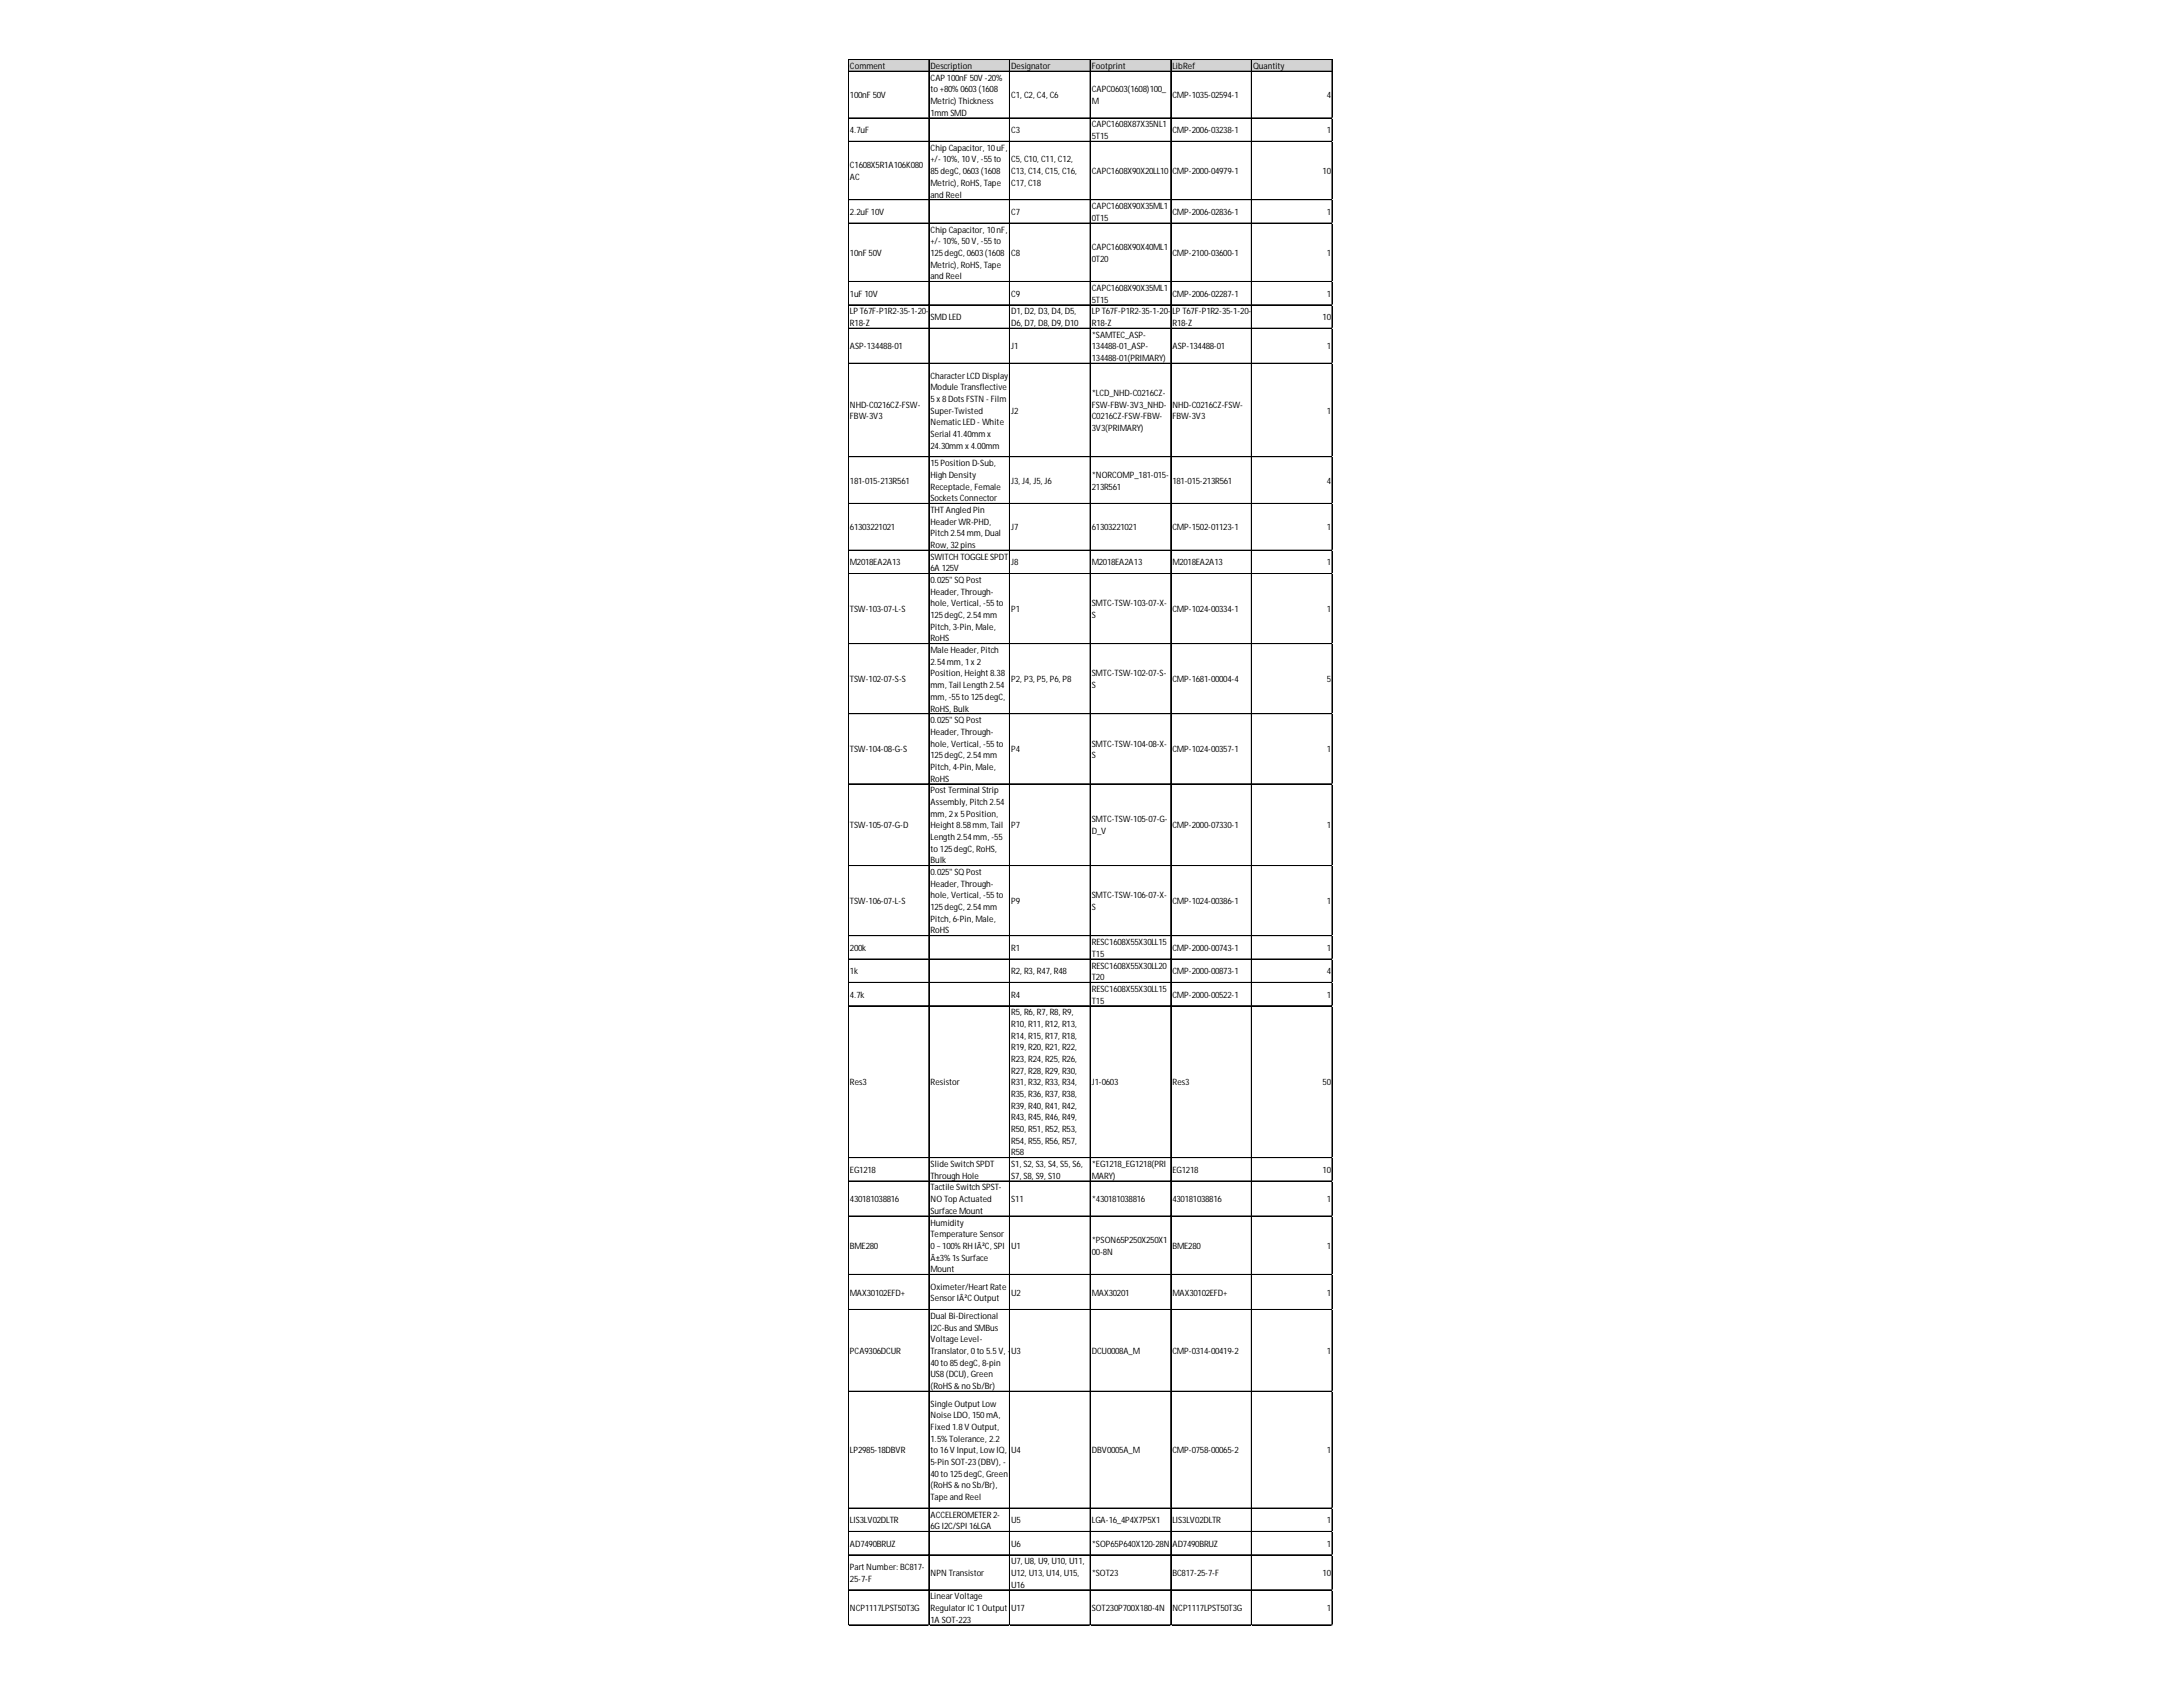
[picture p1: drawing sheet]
<svg xmlns="http://www.w3.org/2000/svg" width="279mm" height="216mm" viewBox="0 0 279 216" stroke-linecap="round" stroke-linejoin="round" font-family="sans-serif">
<defs><g id="words">
<g font-size="1.1">
<text x="108.8" y="8.8">Comment</text>
<text x="119.1" y="8.8">Description</text>
<text x="119.1" y="10.3">CAP100nF 50V -20%</text>
<text x="119.1" y="11.8">to +80%0603(1608</text>
<text x="129.4" y="8.8">Designator</text>
<text x="139.7" y="8.8">Footprint</text>
<text x="139.7" y="11.8">CAPC0603(1608)100_</text>
<text x="150.1" y="8.8">LibRef</text>
<text x="160.4" y="8.8">Quantity</text>
<text x="108.8" y="12.6">100nF 50V</text>
<text x="108.8" y="17.1">4.7uF</text>
<text x="119.1" y="13.3">Metric) Thickness</text>
<text x="119.1" y="14.8">1mm SMD</text>
<text x="129.4" y="12.6">C1, C2, C4, C6</text>
<text x="129.4" y="17.1">C3</text>
<text x="139.7" y="13.3">M</text>
<text x="139.7" y="16.3">CAPC1608X87X35NL1</text>
<text x="139.7" y="17.8">5T15</text>
<text x="150.1" y="12.6">CMP-1035-02594-1</text>
<text x="150.1" y="17.1">CMP-2006-03238-1</text>
<text x="169.8" y="12.6">4</text>
<text x="169.8" y="17.1">1</text>
<text x="108.8" y="21.5">C1608X5R1A106K080</text>
<text x="108.8" y="23">AC</text>
<text x="119.1" y="19.3">Chip Capacitor, 10uF,</text>
<text x="119.1" y="20.8">+/- 10%, 10V, -55to</text>
<text x="119.1" y="22.3">85degC, 0603(1608</text>
<text x="119.1" y="23.8">Metric), RoHS, Tape</text>
<text x="129.4" y="20.8">C5, C10, C11, C12,</text>
<text x="129.4" y="22.3">C13, C14, C15, C16,</text>
<text x="129.4" y="23.8">C17, C18</text>
<text x="139.7" y="22.3">CAPC1608X90X20LL10</text>
<text x="150.1" y="22.3">CMP-2000-04979-1</text>
<text x="169.3" y="22.3">10</text>
<text x="108.8" y="27.5">2.2uF 10V</text>
<text x="119.1" y="25.3">and Reel</text>
<text x="119.1" y="29.8">Chip Capacitor, 10nF,</text>
<text x="129.4" y="27.5">C7</text>
<text x="139.7" y="26.8">CAPC1608X90X35ML1</text>
<text x="139.7" y="28.3">0T15</text>
<text x="150.1" y="27.5">CMP-2006-02836-1</text>
<text x="169.8" y="27.5">1</text>
<text x="108.8" y="32.8">10nF 50V</text>
<text x="119.1" y="31.3">+/- 10%, 50V, -55to</text>
<text x="119.1" y="32.8">125degC, 0603(1608</text>
<text x="119.1" y="34.2">Metric), RoHS, Tape</text>
<text x="119.1" y="35.7">and Reel</text>
<text x="129.4" y="32.8">C8</text>
<text x="139.7" y="32">CAPC1608X90X40ML1</text>
<text x="139.7" y="33.5">0T20</text>
<text x="150.1" y="32.8">CMP-2100-03600-1</text>
<text x="169.8" y="32.8">1</text>
<text x="108.8" y="38">1uF 10V</text>
<text x="108.8" y="40.2">LPT67F-P1R2-35-1-20-</text>
<text x="108.8" y="41.7">R18-Z</text>
<text x="119.1" y="41">SMD LED</text>
<text x="129.4" y="38">C9</text>
<text x="129.4" y="40.2">D1, D2, D3, D4, D5,</text>
<text x="129.4" y="41.7">D6, D7, D8, D9, D10</text>
<text x="139.7" y="37.2">CAPC1608X90X35ML1</text>
<text x="139.7" y="38.7">5T15</text>
<text x="139.7" y="40.2">LPT67F-P1R2-35-1-20-</text>
<text x="139.7" y="41.7">R18-Z</text>
<text x="150.1" y="38">CMP-2006-02287-1</text>
<text x="150.1" y="40.2">LPT67F-P1R2-35-1-20-</text>
<text x="150.1" y="41.7">R18-Z</text>
<text x="169.3" y="41">10</text>
<text x="169.8" y="38">1</text>
<text x="108.8" y="44.7">ASP-134488-01</text>
<text x="129.4" y="44.7">J1</text>
<text x="139.7" y="43.2">*SAMTEC_ASP-</text>
<text x="139.7" y="44.7">134488-01_ASP-</text>
<text x="139.7" y="46.2">134488-01(PRIMARY)</text>
<text x="150.1" y="44.7">ASP-134488-01</text>
<text x="169.8" y="44.7">1</text>
<text x="108.8" y="52.2">NHD-C0216CZ-FSW-</text>
<text x="108.8" y="53.7">FBW-3V3</text>
<text x="119.1" y="48.5">CharacterLCD Display</text>
<text x="119.1" y="49.9">Module Transflective</text>
<text x="119.1" y="51.4">5x8DotsFSTN - Film</text>
<text x="119.1" y="52.9">Super-Twisted</text>
<text x="129.4" y="52.9">J2</text>
<text x="139.7" y="50.7">*LCD_NHD-C0216CZ-</text>
<text x="139.7" y="52.2">FSW-FBW-3V3_NHD-</text>
<text x="139.7" y="53.7">C0216CZ-FSW-FBW-</text>
<text x="150.1" y="52.2">NHD-C0216CZ-FSW-</text>
<text x="150.1" y="53.7">FBW-3V3</text>
<text x="169.8" y="52.9">1</text>
<text x="119.1" y="54.4">NematicLED - White</text>
<text x="119.1" y="55.9">Serial 41.40mm x</text>
<text x="119.1" y="57.4">24.30mm x4.00mm</text>
<text x="119.1" y="59.7">15Position D-Sub,</text>
<text x="139.7" y="55.2">3V3(PRIMARY)</text>
<text x="108.8" y="61.9">181-015-213R561</text>
<text x="119.1" y="61.2">High Density</text>
<text x="119.1" y="62.7">Receptacle, Female</text>
<text x="119.1" y="64.1">SocketsConnector</text>
<text x="119.1" y="65.6">THTAngled Pin</text>
<text x="129.4" y="61.9">J3, J4, J5, J6</text>
<text x="139.7" y="61.2">*NORCOMP_181-015-</text>
<text x="139.7" y="62.7">213R561</text>
<text x="150.1" y="61.9">181-015-213R561</text>
<text x="169.8" y="61.9">4</text>
<text x="108.8" y="67.9">61303221021</text>
<text x="119.1" y="67.1">HeaderWR-PHD,</text>
<text x="119.1" y="68.6">Pitch 2.54mm, Dual</text>
<text x="119.1" y="70.1">Row, 32pins</text>
<text x="119.1" y="71.6">SWITCH TOGGLESPDT</text>
<text x="129.4" y="67.9">J7</text>
<text x="139.7" y="67.9">61303221021</text>
<text x="150.1" y="67.9">CMP-1502-01123-1</text>
<text x="169.8" y="67.9">1</text>
<text x="108.8" y="72.4">M2018EA2A13</text>
<text x="119.1" y="73.1">6A 125V</text>
<text x="119.1" y="74.6">0.025&quot; SQ Post</text>
<text x="119.1" y="76.1">Header, Through-</text>
<text x="119.1" y="77.6">hole, Vertical, -55to</text>
<text x="129.4" y="72.4">J8</text>
<text x="139.7" y="72.4">M2018EA2A13</text>
<text x="139.7" y="77.6">SMTC-TSW-103-07-X-</text>
<text x="150.1" y="72.4">M2018EA2A13</text>
<text x="169.8" y="72.4">1</text>
<text x="108.8" y="78.4">TSW-103-07-L-S</text>
<text x="119.1" y="79.1">125degC, 2.54mm</text>
<text x="119.1" y="80.6">Pitch, 3-Pin, Male,</text>
<text x="119.1" y="82.1">RoHS</text>
<text x="119.1" y="83.6">Male Header, Pitch</text>
<text x="129.4" y="78.4">P1</text>
<text x="139.7" y="79.1">S</text>
<text x="150.1" y="78.4">CMP-1024-00334-1</text>
<text x="169.8" y="78.4">1</text>
<text x="108.8" y="87.3">TSW-102-07-S-S</text>
<text x="119.1" y="85.1">2.54mm, 1x2</text>
<text x="119.1" y="86.6">Position, Height8.38</text>
<text x="119.1" y="88.1">mm, Tail Length 2.54</text>
<text x="119.1" y="89.6">mm, -55to 125degC,</text>
<text x="129.4" y="87.3">P2, P3, P5, P6, P8</text>
<text x="139.7" y="86.6">SMTC-TSW-102-07-S-</text>
<text x="139.7" y="88.1">S</text>
<text x="150.1" y="87.3">CMP-1681-00004-4</text>
<text x="169.8" y="87.3">5</text>
<text x="119.1" y="91.1">RoHS, Bulk</text>
<text x="119.1" y="92.6">0.025&quot; SQ Post</text>
<text x="119.1" y="94">Header, Through-</text>
<text x="119.1" y="95.5">hole, Vertical, -55to</text>
<text x="139.7" y="95.5">SMTC-TSW-104-08-X-</text>
<text x="108.8" y="96.3">TSW-104-08-G-S</text>
<text x="119.1" y="97">125degC, 2.54mm</text>
<text x="119.1" y="98.5">Pitch, 4-Pin, Male,</text>
<text x="119.1" y="100">RoHS</text>
<text x="119.1" y="101.5">PostTerminal Strip</text>
<text x="129.4" y="96.3">P4</text>
<text x="139.7" y="97">S</text>
<text x="150.1" y="96.3">CMP-1024-00357-1</text>
<text x="169.8" y="96.3">1</text>
<text x="108.8" y="106">TSW-105-07-G-D</text>
<text x="119.1" y="103">Assembly, Pitch 2.54</text>
<text x="119.1" y="104.5">mm, 2x5Position,</text>
<text x="119.1" y="106">Height8.58mm, Tail</text>
<text x="119.1" y="107.5">Length 2.54mm, -55</text>
<text x="129.4" y="106">P7</text>
<text x="139.7" y="105.3">SMTC-TSW-105-07-G-</text>
<text x="139.7" y="106.8">D_V</text>
<text x="150.1" y="106">CMP-2000-07330-1</text>
<text x="169.8" y="106">1</text>
<text x="119.1" y="109">to 125degC, RoHS,</text>
<text x="119.1" y="110.5">Bulk</text>
<text x="119.1" y="112">0.025&quot; SQ Post</text>
<text x="119.1" y="113.5">Header, Through-</text>
<text x="108.8" y="115.7">TSW-106-07-L-S</text>
<text x="119.1" y="115">hole, Vertical, -55to</text>
<text x="119.1" y="116.5">125degC, 2.54mm</text>
<text x="119.1" y="118">Pitch, 6-Pin, Male,</text>
<text x="119.1" y="119.5">RoHS</text>
<text x="129.4" y="115.7">P9</text>
<text x="139.7" y="115">SMTC-TSW-106-07-X-</text>
<text x="139.7" y="116.5">S</text>
<text x="150.1" y="115.7">CMP-1024-00386-1</text>
<text x="169.8" y="115.7">1</text>
<text x="108.8" y="121.7">200k</text>
<text x="108.8" y="124.7">1k</text>
<text x="129.4" y="121.7">R1</text>
<text x="129.4" y="124.7">R2, R3, R47, R48</text>
<text x="139.7" y="121">RESC1608X55X30LL15</text>
<text x="139.7" y="122.5">T15</text>
<text x="139.7" y="123.9">RESC1608X55X30LL20</text>
<text x="139.7" y="125.4">T20</text>
<text x="150.1" y="121.7">CMP-2000-00743-1</text>
<text x="150.1" y="124.7">CMP-2000-00873-1</text>
<text x="169.8" y="121.7">1</text>
<text x="169.8" y="124.7">4</text>
<text x="108.8" y="127.7">4.7k</text>
<text x="129.4" y="127.7">R4</text>
<text x="129.4" y="129.9">R5, R6, R7, R8, R9,</text>
<text x="129.4" y="131.4">R10, R11, R12, R13,</text>
<text x="139.7" y="126.9">RESC1608X55X30LL15</text>
<text x="139.7" y="128.4">T15</text>
<text x="150.1" y="127.7">CMP-2000-00522-1</text>
<text x="169.8" y="127.7">1</text>
<text x="129.4" y="132.9">R14, R15, R17, R18,</text>
<text x="129.4" y="134.4">R19, R20, R21, R22,</text>
<text x="129.4" y="135.9">R23, R24, R25, R26,</text>
<text x="129.4" y="137.4">R27, R28, R29, R30,</text>
<text x="108.8" y="138.9">Res3</text>
<text x="119.1" y="138.9">Resistor</text>
<text x="129.4" y="138.9">R31, R32, R33, R34,</text>
<text x="129.4" y="140.4">R35, R36, R37, R38,</text>
<text x="129.4" y="141.9">R39, R40, R41, R42,</text>
<text x="129.4" y="143.4">R43, R45, R46, R49,</text>
<text x="139.7" y="138.9">J1-0603</text>
<text x="150.1" y="138.9">Res3</text>
<text x="169.3" y="138.9">50</text>
<text x="119.1" y="149.4">Slide Switch SPDT</text>
<text x="129.4" y="144.9">R50, R51, R52, R53,</text>
<text x="129.4" y="146.4">R54, R55, R56, R57,</text>
<text x="129.4" y="147.9">R58</text>
<text x="129.4" y="149.4">S1, S2, S3, S4, S5, S6,</text>
<text x="139.7" y="149.4">*EG1218_EG1218(PRI</text>
<text x="108.8" y="150.1">EG1218</text>
<text x="108.8" y="153.8">430181038816</text>
<text x="119.1" y="150.9">Through Hole</text>
<text x="119.1" y="152.4">Tactile Switch SPST-</text>
<text x="119.1" y="153.8">NO Top Actuated</text>
<text x="119.1" y="155.3">Surface Mount</text>
<text x="129.4" y="150.9">S7, S8, S9, S10</text>
<text x="129.4" y="153.8">S11</text>
<text x="139.7" y="150.9">MARY)</text>
<text x="139.7" y="153.8">*430181038816</text>
<text x="150.1" y="150.1">EG1218</text>
<text x="150.1" y="153.8">430181038816</text>
<text x="169.3" y="150.1">10</text>
<text x="169.8" y="153.8">1</text>
<text x="108.8" y="159.8">BME280</text>
<text x="119.1" y="156.8">Humidity</text>
<text x="119.1" y="158.3">Temperature Sensor</text>
<text x="119.1" y="159.8">0~100%RH IÂ²C, SPI</text>
<text x="119.1" y="161.3">Â±3%1sSurface</text>
<text x="129.4" y="159.8">U1</text>
<text x="139.7" y="159.1">*PSON65P250X250X1</text>
<text x="139.7" y="160.6">00-8N</text>
<text x="150.1" y="159.8">BME280</text>
<text x="169.8" y="159.8">1</text>
<text x="108.8" y="165.8">MAX30102EFD+</text>
<text x="119.1" y="162.8">Mount</text>
<text x="119.1" y="165.1">Oximeter/HeartRate</text>
<text x="119.1" y="166.6">SensorIÂ²COutput</text>
<text x="129.4" y="165.8">U2</text>
<text x="139.7" y="165.8">MAX30201</text>
<text x="150.1" y="165.8">MAX30102EFD+</text>
<text x="169.8" y="165.8">1</text>
<text x="108.8" y="173.3">PCA9306DCUR</text>
<text x="119.1" y="168.8">Dual Bi-Directional</text>
<text x="119.1" y="170.3">I2C-Busand SMBus</text>
<text x="119.1" y="171.8">Voltage Level-</text>
<text x="119.1" y="173.3">Translator, 0to 5.5V, -</text>
<text x="129.4" y="173.3">U3</text>
<text x="139.7" y="173.3">DCU0008A_M</text>
<text x="150.1" y="173.3">CMP-0314-00419-2</text>
<text x="169.8" y="173.3">1</text>
<text x="119.1" y="174.8">40to 85degC, 8-pin</text>
<text x="119.1" y="176.3">US8(DCU), Green</text>
<text x="119.1" y="177.8">(RoHS&amp; no Sb/Br)</text>
<text x="108.8" y="186">LP2985-18DBVR</text>
<text x="119.1" y="180">Single Output Low</text>
<text x="119.1" y="181.5">Noise LDO, 150mA,</text>
<text x="119.1" y="183">Fixed 1.8V Output,</text>
<text x="119.1" y="184.5">1.5%Tolerance, 2.2</text>
<text x="119.1" y="186">to 16V Input, LowIQ,</text>
<text x="129.4" y="186">U4</text>
<text x="139.7" y="186">DBV0005A_M</text>
<text x="150.1" y="186">CMP-0758-00065-2</text>
<text x="169.8" y="186">1</text>
<text x="119.1" y="187.5">5-Pin SOT-23(DBV), -</text>
<text x="119.1" y="189">40to 125degC, Green</text>
<text x="119.1" y="190.5">(RoHS&amp; no Sb/Br),</text>
<text x="119.1" y="192">Tape and Reel</text>
<text x="108.8" y="195">LIS3LV02DLTR</text>
<text x="108.8" y="198">AD7490BRUZ</text>
<text x="119.1" y="194.2">ACCELEROMETER2-</text>
<text x="119.1" y="195.7">6GI2C/SPI 16LGA</text>
<text x="129.4" y="195">U5</text>
<text x="129.4" y="198">U6</text>
<text x="139.7" y="195">LGA-16_4P4X7P5X1</text>
<text x="139.7" y="198">*SOP65P640X120-28N</text>
<text x="150.1" y="195">LIS3LV02DLTR</text>
<text x="150.1" y="198">AD7490BRUZ</text>
<text x="169.8" y="195">1</text>
<text x="169.8" y="198">1</text>
<text x="108.8" y="200.9">PartNumber: BC817-</text>
<text x="108.8" y="202.4">25-7-F</text>
<text x="119.1" y="201.7">NPN Transistor</text>
<text x="129.4" y="200.2">U7, U8, U9, U10, U11,</text>
<text x="129.4" y="201.7">U12, U13, U14, U15,</text>
<text x="129.4" y="203.2">U16</text>
<text x="139.7" y="201.7">*SOT23</text>
<text x="150.1" y="201.7">BC817-25-7-F</text>
<text x="169.3" y="201.7">10</text>
<text x="108.8" y="206.2">NCP1117LPST50T3G</text>
<text x="119.1" y="204.7">LinearVoltage</text>
<text x="119.1" y="206.2">RegulatorIC1Output</text>
<text x="119.1" y="207.7">1A SOT-223</text>
<text x="129.4" y="206.2">U17</text>
<text x="139.7" y="206.2">SOT230P700X180-4N</text>
<text x="150.1" y="206.2">NCP1117LPST50T3G</text>
<text x="169.8" y="206.2">1</text>
</g>
</g></defs>
<path d="M108.6 7.6h62v1.6h-62z" fill="#d3d3d3"/>
<g fill="none" stroke="#000" stroke-width=".13">
<path d="M108.6 7.6v200.4M108.6 7.6h62M108.6 7.7h62M108.6 9.1h62M108.6 15.1h62M108.6 18.1h62M118.9 7.7v200.3M129.2 7.7v200.3M139.5 7.7v200.3M139.6 7.7v200.3M149.8 7.7v200.3M149.9 7.7v200.3"/>
<path d="M160.2 7.7v200.3M170.5 7.7v200.3M108.6 25.6h62M108.6 28.5h62M108.6 28.6h62M108.6 36h62M108.6 36.1h62M108.6 39h62M108.6 42h62M108.6 46.5h62M108.6 58.4h62M108.6 58.5h62"/>
<path d="M108.6 64.4h62M108.6 64.5h62M108.6 70.4h62M108.6 73.4h62M108.6 82.4h62M108.6 91.3h62M108.6 91.4h62M108.6 100.3h62M108.6 110.8h62M108.6 119.7h62M108.6 119.8h62M108.6 122.7h62"/>
<path d="M108.6 122.8h62M108.6 125.7h62M108.6 125.8h62M108.6 128.7h62M108.6 148.1h62M108.6 148.2h62M108.6 151.1h62M108.6 151.2h62M108.6 155.6h62M108.6 155.7h62M108.6 163.1h62M108.6 167.6h62"/>
<path d="M108.6 178h62M108.6 178.1h62M108.6 193h62M108.6 196h62M108.6 199h62M108.6 203.5h62M108.6 207.9h62M108.6 208h62"/>
</g>
<path d="M108.6 208v.1" fill="none" stroke="#d4d4d4" stroke-width=".13"/>
<path d="M108.6 208v.1z" fill="#d4d4d4"/>
<path d="M118.9 208v.1" fill="none" stroke="#d4d4d4" stroke-width=".13"/>
<path d="M118.9 208l.1 .1z" fill="#d4d4d4"/>
<path d="M129.2 208v.1" fill="none" stroke="#d4d4d4" stroke-width=".13"/>
<path d="M129.2 208l.1 .1z" fill="#d4d4d4"/>
<path d="M139.5 208v.1" fill="none" stroke="#d4d4d4" stroke-width=".13"/>
<path d="M139.5 208l.1 .1z" fill="#d4d4d4"/>
<path d="M149.8 208v.1" fill="none" stroke="#d4d4d4" stroke-width=".13"/>
<path d="M149.8 208l.1 .1z" fill="#d4d4d4"/>
<path d="M160.2 208v.1" fill="none" stroke="#d4d4d4" stroke-width=".13"/>
<path d="M160.2 208v.1z" fill="#d4d4d4"/>
<path d="M170.5 208v.1" fill="none" stroke="#d4d4d4" stroke-width=".13"/>
<path d="M170.5 208l.1 .1z" fill="#d4d4d4"/>
<path d="M170.6 15.1h.1" fill="none" stroke="#d4d4d4" stroke-width=".13"/>
<path d="M170.6 15.1v.1z" fill="#d4d4d4"/>
<path d="M170.6 18.1h.1" fill="none" stroke="#d4d4d4" stroke-width=".13"/>
<path d="M170.6 18.1v.1z" fill="#d4d4d4"/>
<path d="M170.6 25.6h.1" fill="none" stroke="#d4d4d4" stroke-width=".13"/>
<path d="M170.6 28.5h.1" fill="none" stroke="#d4d4d4" stroke-width=".13"/>
<path d="M170.6 28.5v.1z" fill="#d4d4d4"/>
<path d="M170.6 36h.1" fill="none" stroke="#d4d4d4" stroke-width=".13"/>
<path d="M170.6 36v.1z" fill="#d4d4d4"/>
<path d="M170.6 39h.1" fill="none" stroke="#d4d4d4" stroke-width=".13"/>
<path d="M170.6 39v.1z" fill="#d4d4d4"/>
<path d="M170.6 42h.1" fill="none" stroke="#d4d4d4" stroke-width=".13"/>
<path d="M170.6 42v.1z" fill="#d4d4d4"/>
<path d="M170.6 46.5h.1" fill="none" stroke="#d4d4d4" stroke-width=".13"/>
<path d="M170.6 46.5v.1z" fill="#d4d4d4"/>
<path d="M170.6 58.4h.1" fill="none" stroke="#d4d4d4" stroke-width=".13"/>
<path d="M170.6 58.4v.1z" fill="#d4d4d4"/>
<path d="M170.6 64.4h.1" fill="none" stroke="#d4d4d4" stroke-width=".13"/>
<path d="M170.6 64.4v.1z" fill="#d4d4d4"/>
<path d="M170.6 70.4h.1" fill="none" stroke="#d4d4d4" stroke-width=".13"/>
<path d="M170.6 70.4v.1z" fill="#d4d4d4"/>
<path d="M170.6 73.4h.1" fill="none" stroke="#d4d4d4" stroke-width=".13"/>
<path d="M170.6 73.4v.1z" fill="#d4d4d4"/>
<path d="M170.6 82.4h.1" fill="none" stroke="#d4d4d4" stroke-width=".13"/>
<path d="M170.6 91.3h.1" fill="none" stroke="#d4d4d4" stroke-width=".13"/>
<path d="M170.6 91.3v.1z" fill="#d4d4d4"/>
<path d="M170.6 100.3h.1" fill="none" stroke="#d4d4d4" stroke-width=".13"/>
<path d="M170.6 100.3v.1z" fill="#d4d4d4"/>
<path d="M170.6 110.8h.1" fill="none" stroke="#d4d4d4" stroke-width=".13"/>
<path d="M170.6 119.7h.1" fill="none" stroke="#d4d4d4" stroke-width=".13"/>
<path d="M170.6 119.7v.1z" fill="#d4d4d4"/>
<path d="M170.6 122.7h.1" fill="none" stroke="#d4d4d4" stroke-width=".13"/>
<path d="M170.6 122.7v.1z" fill="#d4d4d4"/>
<path d="M170.6 125.7h.1" fill="none" stroke="#d4d4d4" stroke-width=".13"/>
<path d="M170.6 125.7v.1z" fill="#d4d4d4"/>
<path d="M170.6 128.7h.1" fill="none" stroke="#d4d4d4" stroke-width=".13"/>
<path d="M170.6 128.7v.1z" fill="#d4d4d4"/>
<path d="M170.6 148.1h.1" fill="none" stroke="#d4d4d4" stroke-width=".13"/>
<path d="M170.6 148.1v.1z" fill="#d4d4d4"/>
<path d="M170.6 151.1h.1" fill="none" stroke="#d4d4d4" stroke-width=".13"/>
<path d="M170.6 151.1v.1z" fill="#d4d4d4"/>
<path d="M170.6 155.6h.1" fill="none" stroke="#d4d4d4" stroke-width=".13"/>
<path d="M170.6 155.6v.1z" fill="#d4d4d4"/>
<path d="M170.6 163.1h.1" fill="none" stroke="#d4d4d4" stroke-width=".13"/>
<path d="M170.6 163.1v.1z" fill="#d4d4d4"/>
<path d="M170.6 167.6h.1" fill="none" stroke="#d4d4d4" stroke-width=".13"/>
<path d="M170.6 167.6v.1z" fill="#d4d4d4"/>
<path d="M170.6 178h.1" fill="none" stroke="#d4d4d4" stroke-width=".13"/>
<path d="M170.6 178v.1z" fill="#d4d4d4"/>
<path d="M170.6 193h.1" fill="none" stroke="#d4d4d4" stroke-width=".13"/>
<path d="M170.6 193v.1z" fill="#d4d4d4"/>
<path d="M170.6 196h.1" fill="none" stroke="#d4d4d4" stroke-width=".13"/>
<path d="M170.6 196v.1z" fill="#d4d4d4"/>
<path d="M170.6 199h.1" fill="none" stroke="#d4d4d4" stroke-width=".13"/>
<path d="M170.6 199v.1z" fill="#d4d4d4"/>
<path d="M170.6 203.5h.1" fill="none" stroke="#d4d4d4" stroke-width=".13"/>
<path d="M170.6 207.9h.1" fill="none" stroke="#d4d4d4" stroke-width=".13"/>
<path d="M170.6 207.9v.1z" fill="#d4d4d4"/>
<use href="#words"/>
</svg>
